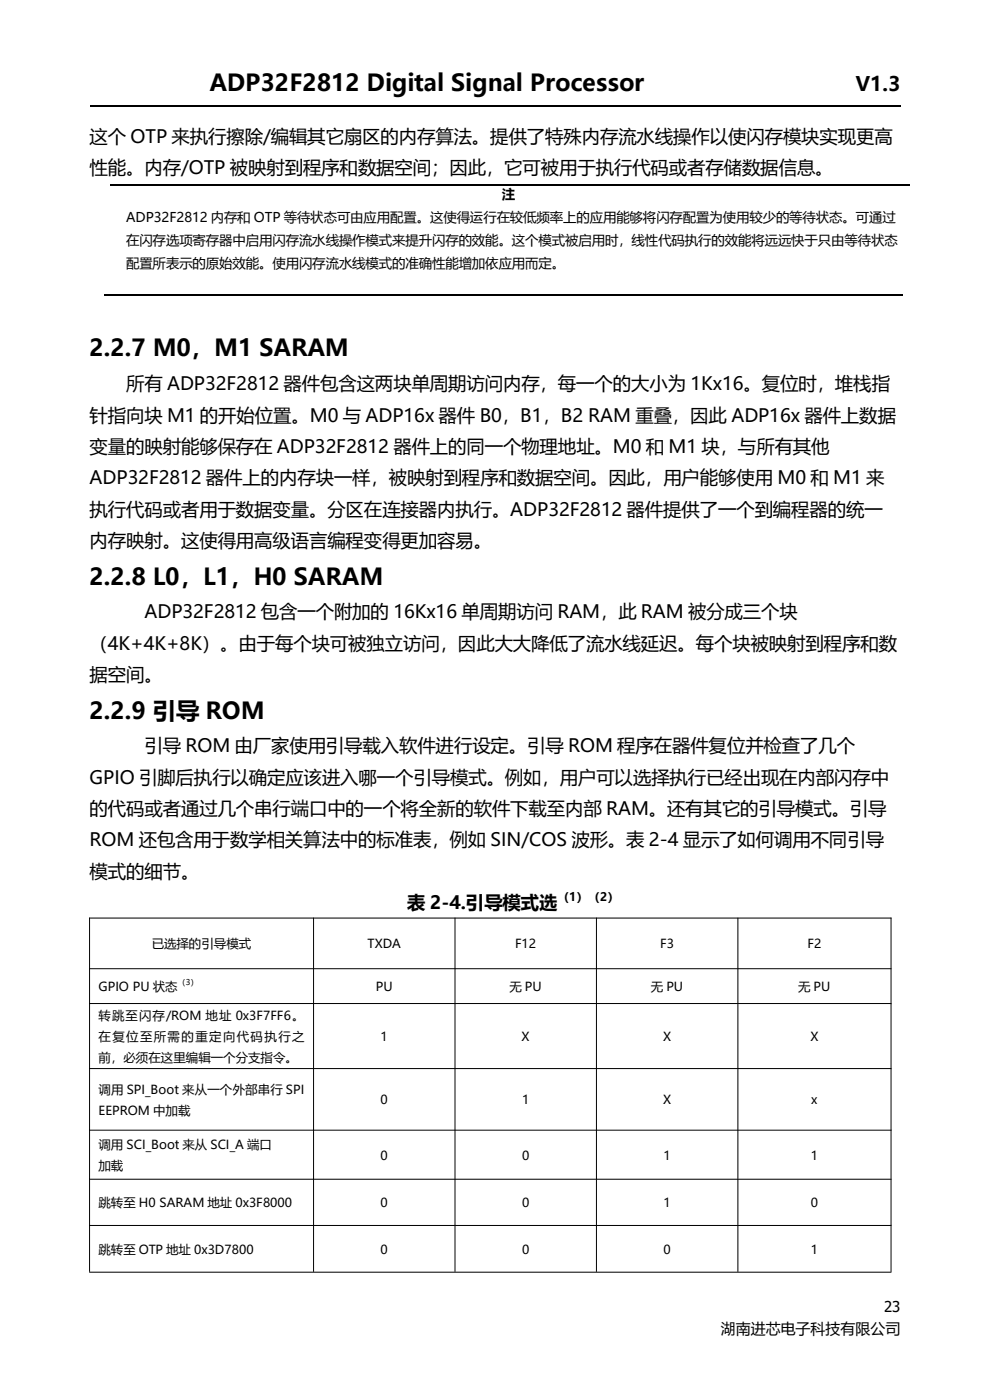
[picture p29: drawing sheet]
<svg xmlns="http://www.w3.org/2000/svg" width="210mm" height="297mm" viewBox="0 0 210 297" stroke-linecap="round" stroke-linejoin="round" font-family="sans-serif">
<defs><g id="words">
<g font-size="5">
<text x="44.4" y="19.4">ADP32F2812 Digital Signal Processor</text>
<text x="19" y="75.6">2.2.7 M0，M1 SARAM</text>
<text x="19" y="124.1">2.2.8 L0，L1，H0 SARAM</text>
<text x="19" y="152.5">2.2.9 引导 ROM</text>
</g>
<text font-size="4.2" x="181.6" y="19.4">V1.3</text>
<g font-size="3.9">
<text x="19" y="30.3">这个 OTP 来执行擦除/编辑其它扇区的内存算法。提供了特殊内存流水线操作以使闪存模块实现更高</text>
<text x="19" y="36.9">性能。内存/OTP 被映射到程序和数据空间；因此，它可被用于执行代码或者存储数据信息。</text>
<text x="26.8" y="82.7">所有 ADP32F2812 器件包含这两块单周期访问内存，每一个的大小为 1Kx16。复位时，堆栈指</text>
<text x="19" y="89.4">针指向块 M1 的开始位置。M0 与 ADP16x 器件 B0，B1，B2 RAM 重叠，因此 ADP16x 器件上数据</text>
<text x="19" y="96.1">变量的映射能够保存在 ADP32F2812 器件上的同一个物理地址。M0 和 M1 块，与所有其他</text>
<text x="19" y="102.7">ADP32F2812 器件上的内存块一样，被映射到程序和数据空间。因此，用户能够使用 M0 和 M1 来</text>
<text x="19" y="109.4">执行代码或者用于数据变量。分区在连接器内执行。ADP32F2812 器件提供了一个到编程器的统一</text>
<text x="19" y="116">内存映射。这使得用高级语言编程变得更加容易。</text>
<text x="30.6" y="131.2">ADP32F2812 包含一个附加的 16Kx16 单周期访问 RAM，此 RAM 被分成三个块</text>
<text x="19" y="137.8">（4K+4K+8K）。由于每个块可被独立访问，因此大大降低了流水线延迟。每个块被映射到程序和数</text>
<text x="19" y="144.5">据空间。</text>
<text x="30.6" y="159.6">引导 ROM 由厂家使用引导载入软件进行设定。引导 ROM 程序在器件复位并检查了几个</text>
<text x="19" y="166.3">GPIO 引脚后执行以确定应该进入哪一个引导模式。例如，用户可以选择执行已经出现在内部闪存中</text>
<text x="19" y="172.9">的代码或者通过几个串行端口中的一个将全新的软件下载至内部 RAM。还有其它的引导模式。引导</text>
<text x="19" y="179.6">ROM 还包含用于数学相关算法中的标准表，例如 SIN/COS 波形。表 2-4 显示了如何调用不同引导</text>
<text x="19" y="186.2">模式的细节。</text>
<text x="86.4" y="192.9">表 2-4.引导模式选</text>
</g>
<g font-size="3.2">
<text x="187.5" y="278.4">23</text>
<text x="152.9" y="283">湖南进芯电子科技有限公司</text>
</g>
<g font-size="2.8">
<text x="26.8" y="47.1">ADP32F2812 内存和 OTP 等待状态可由应用配置。这使得运行在较低频率上的应用能够将闪存配置为使用较少的等待状态。可通过</text>
<text x="106.4" y="42.2">注</text>
<text x="26.8" y="51.9">在闪存选项寄存器中启用闪存流水线操作模式来提升闪存的效能。这个模式被启用时，线性代码执行的效能将远远快于只由等待状态</text>
<text x="26.8" y="56.8">配置所表示的原始效能。使用闪存流水线模式的准确性能增加依应用而定。</text>
</g>
<g font-size="2.6">
<text x="32.2" y="201.2">已选择的引导模式</text>
<text x="78" y="201.2">TXDA</text>
<text x="109.3" y="201.2">F12</text>
<text x="140" y="201.2">F3</text>
<text x="171.3" y="201.2">F2</text>
<text x="20.9" y="210.2">GPIO PU 状态</text>
<text x="79.7" y="210.2">PU</text>
<text x="108.1" y="210.2">无 PU</text>
<text x="138.1" y="210.2">无 PU</text>
<text x="169.3" y="210.2">无 PU</text>
<text x="20.9" y="216.3">转跳至闪存/ROM 地址 0x3F7FF6。</text>
<text x="20.9" y="220.8">在复位至所需的重定向代码执行之</text>
<text x="80.7" y="220.8">1</text>
<text x="110.7" y="220.8">X</text>
<text x="140.7" y="220.8">X</text>
<text x="171.9" y="220.8">X</text>
<text x="20.9" y="225.4">前，必须在这里编辑一个分支指令。</text>
<text x="20.9" y="232">调用 SPI_Boot 来从一个外部串行 SPI</text>
<text x="20.9" y="236.5">EEPROM 中加载</text>
<text x="80.7" y="234.2">0</text>
<text x="110.7" y="234.2">1</text>
<text x="140.7" y="234.2">X</text>
<text x="172.1" y="234.2">x</text>
<text x="20.9" y="243.7">调用 SCI_Boot 来从 SCI_A 端口</text>
<text x="20.9" y="248.3">加载</text>
<text x="80.7" y="246">0</text>
<text x="110.7" y="246">0</text>
<text x="140.8" y="246">1</text>
<text x="172" y="246">1</text>
<text x="20.9" y="256.1">跳转至 H0 SARAM 地址 0x3F8000</text>
<text x="80.7" y="256.1">0</text>
<text x="110.7" y="256.1">0</text>
<text x="140.8" y="256.1">1</text>
<text x="172" y="256.1">0</text>
<text x="20.9" y="266">跳转至 OTP 地址 0x3D7800</text>
<text x="80.7" y="266">0</text>
<text x="110.7" y="266">0</text>
<text x="140.8" y="266">0</text>
<text x="172" y="266">1</text>
</g>
<text font-size="2.5" x="118.2" y="191.2">（1）（2）</text>
<text font-size="1.7" x="37.7" y="209.1">（3）</text>
</g></defs>
<path d="M19 22.5h172" fill="none" stroke="#000" stroke-width=".25"/>
<g fill="none" stroke="#000" stroke-width=".21">
<path d="M18.9 194.8h170.2M19 194.7v75.1M66.5 194.7v75.1M96.5 194.7v75.1M126.5 194.7v75.1M156.5 194.7v75.1M189 194.7v75.1M18.9 205.5h170.2M18.9 212.9h170.2M18.9 226.7h170.2M18.9 239.8h170.2M18.9 250.2h170.2"/>
<path d="M18.9 260h170.2M18.9 269.9h170.2"/>
</g>
<path d="M23.3 39.2h169.6M22.2 62.7h169.4" fill="none" stroke="#000" stroke-width=".26"/>
<use href="#words"/>
</svg>
